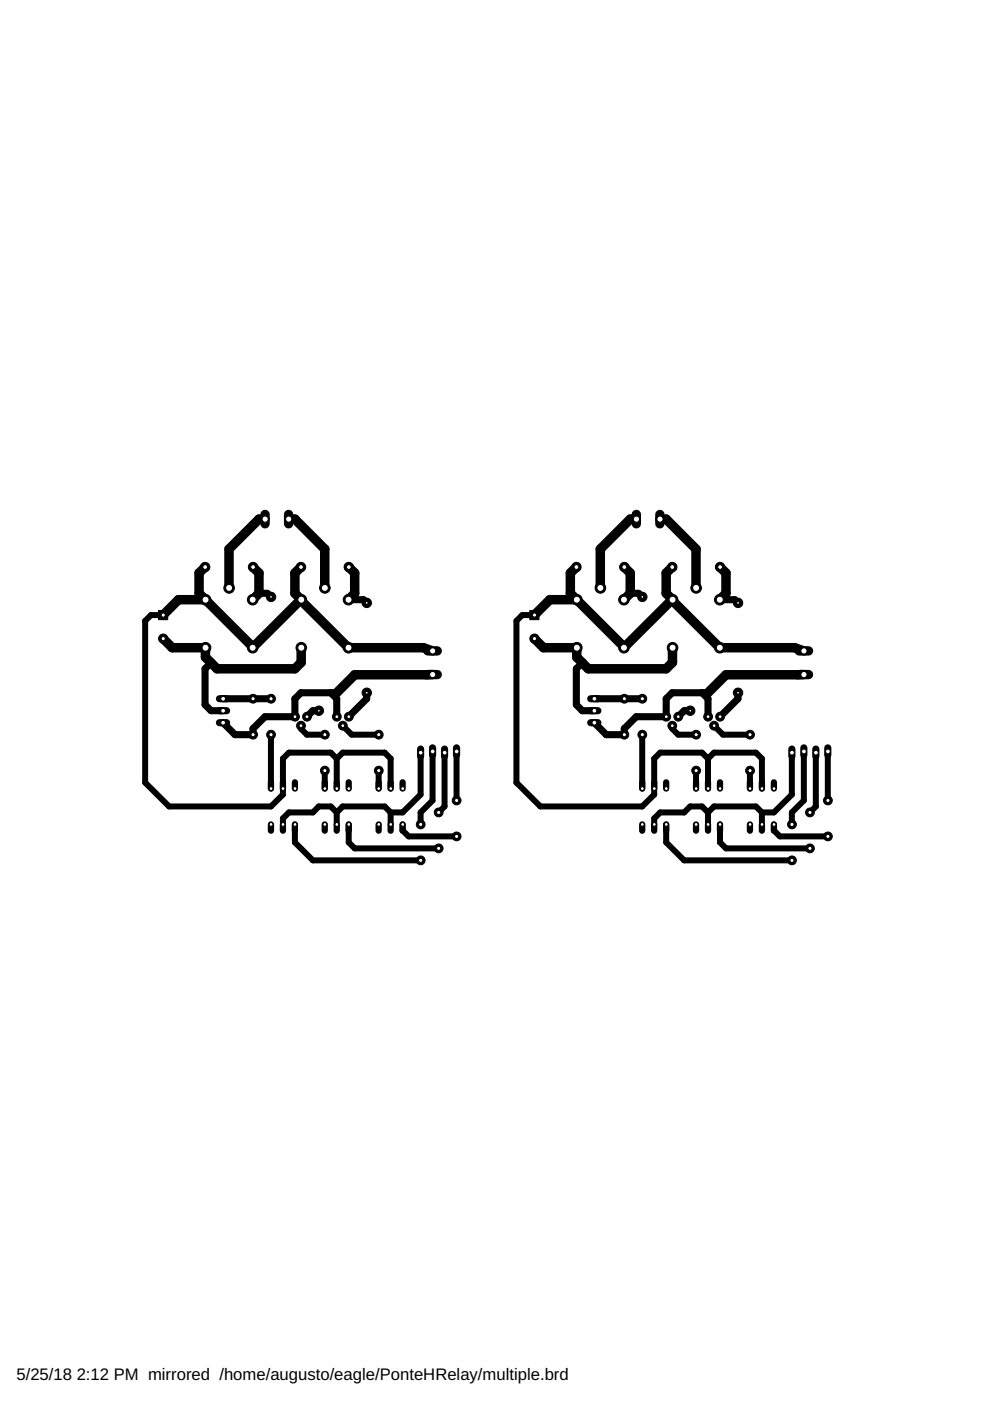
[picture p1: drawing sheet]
<svg xmlns="http://www.w3.org/2000/svg" width="210mm" height="297mm" viewBox="0 0 210 297" stroke-linecap="round" stroke-linejoin="round" font-family="sans-serif">
<defs><g id="words">
<g font-size="3.5">
<text x="3.5" y="292.5">5/25/18</text>
<text x="16.3" y="292.5">2:12 PM mirrored /home/augusto/eagle/PonteHRelay/multiple.brd</text>
</g>
</g></defs>
<g fill="none" stroke="#000" stroke-width="1.5">
<path d="M54.9 125.8h1.8l.7 .8M73.9 127.1h3.2l.6 .7M133.6 125.8h1.8l.8 .8M152.6 127.1h3.2l.7 .7M44.7 140.5l-1.2 1.3v7.6l1.2 1.3h2.6M47.3 148.1h10.1M67.6 150.7h-1.3l-1.2 1.3M70.1 146.9l1.3 1.2v3.9M71.4 146.9h-7.6l-1.3 1.2v3.9h-6.3l-2.6 2.5v1.3h-3.8l-2.5-2.6M77.7 146.9v1.2l-3.8 3.9M123.5 140.5l-1.3 1.3v7.6l1.3 1.3h2.5M126 148.1h10.2"/>
<path d="M146.3 150.7h-1.2l-1.3 1.3M148.8 146.9l1.3 1.2v3.9M150.1 146.9h-7.6l-1.3 1.2v3.9h-6.3l-2.5 2.5v1.3h-3.9l-2.5-2.6M156.5 146.9v1.2l-3.8 3.9"/>
</g>
<g fill="none" stroke="#000" stroke-width="2">
<path d="M56.2 110.1h-1.3l-6.3 6.3v8.3M61.2 110.1h1.3l6.4 6.3v8.3M134.9 110.1h-1.3l-6.3 6.3v8.3M139.9 110.1h1.3l6.4 6.3v8.3M34.6 135.4l1.9 1.9h7.1v2l2.4 2.5h16.5l1.4-1.4v-3.1M43.5 120.2l-1.3 1.3v4.3l11.4 11.3v.2l10.3-10.2M43.6 127.1h-5.8l-3.2 3.3M53.6 120.2l1.3 1.3v4.3l-1.3 1.3M63.8 120.2l-1.3 1.3v4.3l1.4 1.3M63.9 127.1v.2l10 10h15.9l1.9 .7M73.9 120.2l1.3 1.3v4.3l-1.3 1.3M113.3 135.4l1.9 1.9h7.1v2l2.4 2.5h16.5l1.4-1.4v-3.1"/>
<path d="M122.2 120.2l-1.3 1.3v4.3l11.4 11.3v.2l10.3-10.2M122.3 127.1h-5.7l-3.3 3.3M132.4 120.2l1.2 1.3v4.3l-1.3 1.3M142.5 120.2l-1.3 1.3v4.3l1.4 1.3M142.6 127.1v.2l10 10h15.9l1.9 .7M152.7 120.2l1.2 1.3v4.3l-1.3 1.3M91.7 143l-16.5 .1-3.8 3.8M170.4 143l-16.5 .1-3.8 3.8"/>
</g>
<g fill="none" stroke="#000" stroke-width="1.3">
<path d="M34.6 130.4h-2.6l-1.2 1.2v34.3l5.1 5.1h21.5l2.6-2.5v-7.7l1.3-1.2h8.8l1.3 1.2M113.3 130.4h-2.6l-1.2 1.2v34.3l5.1 5.1h21.6l2.5-2.5v-7.7l1.3-1.2h8.8l1.3 1.2M57.4 155.8v11.4M63.8 153.9v.6l1.3 1.3h3.8M72.7 153.9l1.9 1.9h5.7M89.2 159.6v8.9l-3.8 3.8h-2.6M91.7 159.3v10.4l-2.5 2.6v2.5M94.3 159.6v11.4l-1.3 1.3M96.8 159.3v10.4M136.2 155.8v11.4M142.5 153.9v.6l1.3 1.3h3.8M151.4 153.9l1.9 1.9h5.7"/>
<path d="M167.9 159.6v8.9l-3.8 3.8h-2.6M170.4 159.3v10.4l-2.5 2.6v2.5M173 159.6v11.4l-1.3 1.3M175.5 159.3v10.4M62.5 174.8v3.8l3.8 3.8h22.9M68.9 163.4v3.8M71.4 172.3l-1.3-1.3h-2.5l-1.3 1.3h-5l-1.3 1.2v1.3M71.4 172.3l1.3-1.3h8.9l1.2 1.3M71.4 160.8l1.3-1.2h8.9l1.2 1.2v6.4M71.4 160.8v6.4M71.4 172.3v2.5M73.9 174.8v3.8l1.3 1.3h17.8"/>
<path d="M80.3 163.4v3.8M82.8 172.3v2.5M85.4 174.8v1.3l1.2 1.2h10.2M141.2 174.8v3.8l3.9 3.8h22.8M147.6 163.4v3.8M150.1 160.8l1.3-1.2h8.9l1.2 1.2v6.4M150.1 172.3l1.3-1.3h8.9l1.2 1.3M150.1 160.8v6.4M150.1 172.3v2.5M150.1 172.3l-1.3-1.3h-2.5l-1.2 1.3h-5.1l-1.3 1.2v1.3M152.7 174.8v3.8l1.2 1.3h17.8M159 163.4v3.8"/>
<path d="M161.5 172.3v2.5M164.1 174.8v1.3l1.3 1.2h10.1"/>
</g>
<circle cx="113.3" cy="135.4" r=".97" fill="#000" stroke="#000" stroke-width=".21"/>
<circle cx="113.3" cy="135.4" r=".44" fill="#fff" stroke="#000" stroke-width=".21"/>
<path d="M112.3 129.4h2v2h-2z" fill="#000" stroke="#000" stroke-width=".21"/>
<circle cx="113.3" cy="130.4" r=".44" fill="#fff" stroke="#000" stroke-width=".21"/>
<circle cx="152.7" cy="120.2" r=".99" fill="#000" stroke="#000" stroke-width=".21"/>
<circle cx="152.7" cy="120.2" r=".51" fill="#fff" stroke="#000" stroke-width=".21"/>
<circle cx="142.5" cy="120.2" r=".99" fill="#000" stroke="#000" stroke-width=".21"/>
<circle cx="142.5" cy="120.2" r=".51" fill="#fff" stroke="#000" stroke-width=".21"/>
<circle cx="132.4" cy="120.2" r=".99" fill="#000" stroke="#000" stroke-width=".21"/>
<circle cx="132.4" cy="120.2" r=".51" fill="#fff" stroke="#000" stroke-width=".21"/>
<circle cx="122.2" cy="120.2" r=".99" fill="#000" stroke="#000" stroke-width=".21"/>
<circle cx="122.2" cy="120.2" r=".51" fill="#fff" stroke="#000" stroke-width=".21"/>
<path d="M164.1 174.8v1.3" fill="none" stroke="#000" stroke-width="1.3"/>
<circle cx="164.1" cy="174.8" r=".4" fill="#fff" stroke="#000" stroke-width=".21"/>
<path d="M161.5 174.8v1.3" fill="none" stroke="#000" stroke-width="1.3"/>
<circle cx="161.6" cy="174.8" r=".4" fill="#fff" stroke="#000" stroke-width=".21"/>
<path d="M161.5 165.9v1.3" fill="none" stroke="#000" stroke-width="1.3"/>
<circle cx="161.6" cy="167.2" r=".4" fill="#fff" stroke="#000" stroke-width=".21"/>
<path d="M164.1 165.9v1.3" fill="none" stroke="#000" stroke-width="1.3"/>
<circle cx="164.1" cy="167.2" r=".4" fill="#fff" stroke="#000" stroke-width=".21"/>
<path d="M159 174.8v1.3" fill="none" stroke="#000" stroke-width="1.3"/>
<circle cx="159" cy="174.8" r=".4" fill="#fff" stroke="#000" stroke-width=".21"/>
<path d="M159 165.9v1.3" fill="none" stroke="#000" stroke-width="1.3"/>
<circle cx="159" cy="167.2" r=".4" fill="#fff" stroke="#000" stroke-width=".21"/>
<path d="M152.7 174.8v1.3" fill="none" stroke="#000" stroke-width="1.3"/>
<circle cx="152.7" cy="174.8" r=".4" fill="#fff" stroke="#000" stroke-width=".21"/>
<path d="M150.1 174.8v1.3" fill="none" stroke="#000" stroke-width="1.3"/>
<circle cx="150.1" cy="174.8" r=".4" fill="#fff" stroke="#000" stroke-width=".21"/>
<path d="M150.1 165.9v1.3" fill="none" stroke="#000" stroke-width="1.3"/>
<circle cx="150.1" cy="167.2" r=".4" fill="#fff" stroke="#000" stroke-width=".21"/>
<path d="M152.7 165.9v1.3" fill="none" stroke="#000" stroke-width="1.3"/>
<circle cx="152.7" cy="167.2" r=".4" fill="#fff" stroke="#000" stroke-width=".21"/>
<path d="M147.6 174.8v1.3" fill="none" stroke="#000" stroke-width="1.3"/>
<circle cx="147.6" cy="174.8" r=".4" fill="#fff" stroke="#000" stroke-width=".21"/>
<path d="M147.6 165.9v1.3" fill="none" stroke="#000" stroke-width="1.3"/>
<circle cx="147.6" cy="167.2" r=".4" fill="#fff" stroke="#000" stroke-width=".21"/>
<path d="M141.2 174.8v1.3" fill="none" stroke="#000" stroke-width="1.3"/>
<circle cx="141.3" cy="174.8" r=".4" fill="#fff" stroke="#000" stroke-width=".21"/>
<path d="M138.7 174.8v1.3" fill="none" stroke="#000" stroke-width="1.3"/>
<circle cx="138.7" cy="174.8" r=".4" fill="#fff" stroke="#000" stroke-width=".21"/>
<path d="M138.7 165.9v1.3" fill="none" stroke="#000" stroke-width="1.3"/>
<circle cx="138.7" cy="167.2" r=".4" fill="#fff" stroke="#000" stroke-width=".21"/>
<path d="M141.2 165.9v1.3" fill="none" stroke="#000" stroke-width="1.3"/>
<circle cx="141.3" cy="167.2" r=".4" fill="#fff" stroke="#000" stroke-width=".21"/>
<path d="M136.2 174.8v1.3" fill="none" stroke="#000" stroke-width="1.3"/>
<circle cx="136.2" cy="174.8" r=".4" fill="#fff" stroke="#000" stroke-width=".21"/>
<path d="M136.2 165.9v1.3" fill="none" stroke="#000" stroke-width="1.3"/>
<circle cx="136.2" cy="167.2" r=".4" fill="#fff" stroke="#000" stroke-width=".21"/>
<circle cx="150.1" cy="152" r=".93" fill="#000" stroke="#000" stroke-width=".21"/>
<circle cx="150.1" cy="152" r=".4" fill="#fff" stroke="#000" stroke-width=".21"/>
<circle cx="151.4" cy="153.9" r=".93" fill="#000" stroke="#000" stroke-width=".21"/>
<circle cx="151.4" cy="153.9" r=".4" fill="#fff" stroke="#000" stroke-width=".21"/>
<circle cx="152.7" cy="152" r=".93" fill="#000" stroke="#000" stroke-width=".21"/>
<circle cx="152.7" cy="152" r=".4" fill="#fff" stroke="#000" stroke-width=".21"/>
<circle cx="141.3" cy="152" r=".93" fill="#000" stroke="#000" stroke-width=".21"/>
<circle cx="141.3" cy="152" r=".4" fill="#fff" stroke="#000" stroke-width=".21"/>
<circle cx="142.5" cy="153.9" r=".93" fill="#000" stroke="#000" stroke-width=".21"/>
<circle cx="142.5" cy="153.9" r=".4" fill="#fff" stroke="#000" stroke-width=".21"/>
<circle cx="143.8" cy="152" r=".93" fill="#000" stroke="#000" stroke-width=".21"/>
<circle cx="143.8" cy="152" r=".4" fill="#fff" stroke="#000" stroke-width=".21"/>
<path d="M125.2 148.1h1.6" fill="none" stroke="#000" stroke-width="1.5"/>
<circle cx="126" cy="148.1" r=".51" fill="#fff" stroke="#000" stroke-width=".21"/>
<path d="M125.2 150.7h1.6" fill="none" stroke="#000" stroke-width="1.5"/>
<circle cx="126" cy="150.7" r=".51" fill="#fff" stroke="#000" stroke-width=".21"/>
<path d="M125.2 153.2h1.6" fill="none" stroke="#000" stroke-width="1.5"/>
<circle cx="126" cy="153.2" r=".51" fill="#fff" stroke="#000" stroke-width=".21"/>
<circle cx="175.5" cy="169.7" r=".93" fill="#000" stroke="#000" stroke-width=".21"/>
<circle cx="175.5" cy="169.7" r=".44" fill="#fff" stroke="#000" stroke-width=".21"/>
<circle cx="175.5" cy="177.3" r=".93" fill="#000" stroke="#000" stroke-width=".21"/>
<circle cx="175.5" cy="177.3" r=".44" fill="#fff" stroke="#000" stroke-width=".21"/>
<circle cx="159" cy="163.4" r=".93" fill="#000" stroke="#000" stroke-width=".21"/>
<circle cx="159" cy="163.4" r=".44" fill="#fff" stroke="#000" stroke-width=".21"/>
<circle cx="159" cy="155.8" r=".93" fill="#000" stroke="#000" stroke-width=".21"/>
<circle cx="159" cy="155.8" r=".44" fill="#fff" stroke="#000" stroke-width=".21"/>
<circle cx="171.7" cy="172.3" r=".93" fill="#000" stroke="#000" stroke-width=".21"/>
<circle cx="171.7" cy="172.3" r=".44" fill="#fff" stroke="#000" stroke-width=".21"/>
<circle cx="171.7" cy="179.9" r=".93" fill="#000" stroke="#000" stroke-width=".21"/>
<circle cx="171.7" cy="179.9" r=".44" fill="#fff" stroke="#000" stroke-width=".21"/>
<circle cx="147.6" cy="163.4" r=".93" fill="#000" stroke="#000" stroke-width=".21"/>
<circle cx="147.6" cy="163.4" r=".44" fill="#fff" stroke="#000" stroke-width=".21"/>
<circle cx="147.6" cy="155.8" r=".93" fill="#000" stroke="#000" stroke-width=".21"/>
<circle cx="147.6" cy="155.8" r=".44" fill="#fff" stroke="#000" stroke-width=".21"/>
<circle cx="132.4" cy="155.8" r=".93" fill="#000" stroke="#000" stroke-width=".21"/>
<circle cx="132.4" cy="155.8" r=".44" fill="#fff" stroke="#000" stroke-width=".21"/>
<circle cx="132.4" cy="148.1" r=".93" fill="#000" stroke="#000" stroke-width=".21"/>
<circle cx="132.4" cy="148.1" r=".44" fill="#fff" stroke="#000" stroke-width=".21"/>
<circle cx="136.2" cy="155.8" r=".93" fill="#000" stroke="#000" stroke-width=".21"/>
<circle cx="136.2" cy="155.8" r=".44" fill="#fff" stroke="#000" stroke-width=".21"/>
<circle cx="136.2" cy="148.1" r=".93" fill="#000" stroke="#000" stroke-width=".21"/>
<circle cx="136.2" cy="148.1" r=".44" fill="#fff" stroke="#000" stroke-width=".21"/>
<circle cx="167.9" cy="174.8" r=".93" fill="#000" stroke="#000" stroke-width=".21"/>
<circle cx="167.9" cy="174.8" r=".44" fill="#fff" stroke="#000" stroke-width=".21"/>
<circle cx="167.9" cy="182.4" r=".93" fill="#000" stroke="#000" stroke-width=".21"/>
<circle cx="167.9" cy="182.4" r=".44" fill="#fff" stroke="#000" stroke-width=".21"/>
<path d="M169.4 138h2" fill="none" stroke="#000" stroke-width="2"/>
<circle cx="170.5" cy="138" r=".66" fill="#fff" stroke="#000" stroke-width=".21"/>
<path d="M169.4 143h2" fill="none" stroke="#000" stroke-width="2"/>
<circle cx="170.5" cy="143" r=".66" fill="#fff" stroke="#000" stroke-width=".21"/>
<path d="M134.9 109.1v2" fill="none" stroke="#000" stroke-width="2"/>
<circle cx="134.9" cy="110.1" r=".66" fill="#fff" stroke="#000" stroke-width=".21"/>
<path d="M139.9 109.1v2" fill="none" stroke="#000" stroke-width="2"/>
<circle cx="139.9" cy="110.1" r=".66" fill="#fff" stroke="#000" stroke-width=".21"/>
<path d="M167.9 158.8v1.5" fill="none" stroke="#000" stroke-width="1.5"/>
<circle cx="167.9" cy="159.6" r=".51" fill="#fff" stroke="#000" stroke-width=".21"/>
<path d="M170.4 158.6v1.5" fill="none" stroke="#000" stroke-width="1.5"/>
<circle cx="170.5" cy="159.3" r=".51" fill="#fff" stroke="#000" stroke-width=".21"/>
<path d="M173 158.8v1.5" fill="none" stroke="#000" stroke-width="1.5"/>
<circle cx="173" cy="159.6" r=".51" fill="#fff" stroke="#000" stroke-width=".21"/>
<path d="M175.5 158.6v1.5" fill="none" stroke="#000" stroke-width="1.5"/>
<circle cx="175.5" cy="159.3" r=".51" fill="#fff" stroke="#000" stroke-width=".21"/>
<circle cx="152.6" cy="137.3" r="1.12" fill="#000" stroke="#000" stroke-width=".21"/>
<circle cx="152.6" cy="137.3" r=".74" fill="#fff" stroke="#000" stroke-width=".21"/>
<circle cx="142.6" cy="137.3" r="1.12" fill="#000" stroke="#000" stroke-width=".21"/>
<circle cx="142.6" cy="137.3" r=".74" fill="#fff" stroke="#000" stroke-width=".21"/>
<circle cx="142.6" cy="127.1" r="1.12" fill="#000" stroke="#000" stroke-width=".21"/>
<circle cx="142.6" cy="127.1" r=".74" fill="#fff" stroke="#000" stroke-width=".21"/>
<circle cx="152.6" cy="127.1" r="1.12" fill="#000" stroke="#000" stroke-width=".21"/>
<circle cx="152.6" cy="127.1" r=".74" fill="#fff" stroke="#000" stroke-width=".21"/>
<circle cx="147.6" cy="124.7" r="1.12" fill="#000" stroke="#000" stroke-width=".21"/>
<circle cx="147.6" cy="124.7" r=".74" fill="#fff" stroke="#000" stroke-width=".21"/>
<circle cx="132.3" cy="137.3" r="1.12" fill="#000" stroke="#000" stroke-width=".21"/>
<circle cx="132.3" cy="137.3" r=".74" fill="#fff" stroke="#000" stroke-width=".21"/>
<circle cx="122.3" cy="137.3" r="1.12" fill="#000" stroke="#000" stroke-width=".21"/>
<circle cx="122.3" cy="137.3" r=".74" fill="#fff" stroke="#000" stroke-width=".21"/>
<circle cx="122.3" cy="127.1" r="1.12" fill="#000" stroke="#000" stroke-width=".21"/>
<circle cx="122.3" cy="127.1" r=".74" fill="#fff" stroke="#000" stroke-width=".21"/>
<circle cx="132.3" cy="127.1" r="1.12" fill="#000" stroke="#000" stroke-width=".21"/>
<circle cx="132.3" cy="127.1" r=".74" fill="#fff" stroke="#000" stroke-width=".21"/>
<circle cx="127.3" cy="124.7" r="1.12" fill="#000" stroke="#000" stroke-width=".21"/>
<circle cx="127.3" cy="124.7" r=".74" fill="#fff" stroke="#000" stroke-width=".21"/>
<circle cx="34.6" cy="135.4" r=".97" fill="#000" stroke="#000" stroke-width=".21"/>
<circle cx="34.6" cy="135.4" r=".44" fill="#fff" stroke="#000" stroke-width=".21"/>
<path d="M33.6 129.4h2v2h-2z" fill="#000" stroke="#000" stroke-width=".21"/>
<circle cx="34.6" cy="130.4" r=".44" fill="#fff" stroke="#000" stroke-width=".21"/>
<circle cx="74" cy="120.2" r=".99" fill="#000" stroke="#000" stroke-width=".21"/>
<circle cx="74" cy="120.2" r=".51" fill="#fff" stroke="#000" stroke-width=".21"/>
<circle cx="63.8" cy="120.2" r=".99" fill="#000" stroke="#000" stroke-width=".21"/>
<circle cx="63.8" cy="120.2" r=".51" fill="#fff" stroke="#000" stroke-width=".21"/>
<circle cx="53.7" cy="120.2" r=".99" fill="#000" stroke="#000" stroke-width=".21"/>
<circle cx="53.7" cy="120.2" r=".51" fill="#fff" stroke="#000" stroke-width=".21"/>
<circle cx="43.5" cy="120.2" r=".99" fill="#000" stroke="#000" stroke-width=".21"/>
<circle cx="43.5" cy="120.2" r=".51" fill="#fff" stroke="#000" stroke-width=".21"/>
<path d="M85.4 174.8v1.3" fill="none" stroke="#000" stroke-width="1.3"/>
<circle cx="85.4" cy="174.8" r=".4" fill="#fff" stroke="#000" stroke-width=".21"/>
<path d="M82.8 174.8v1.3" fill="none" stroke="#000" stroke-width="1.3"/>
<circle cx="82.8" cy="174.8" r=".4" fill="#fff" stroke="#000" stroke-width=".21"/>
<path d="M82.8 165.9v1.3" fill="none" stroke="#000" stroke-width="1.3"/>
<circle cx="82.8" cy="167.2" r=".4" fill="#fff" stroke="#000" stroke-width=".21"/>
<path d="M85.4 165.9v1.3" fill="none" stroke="#000" stroke-width="1.3"/>
<circle cx="85.4" cy="167.2" r=".4" fill="#fff" stroke="#000" stroke-width=".21"/>
<path d="M80.3 174.8v1.3" fill="none" stroke="#000" stroke-width="1.3"/>
<circle cx="80.3" cy="174.8" r=".4" fill="#fff" stroke="#000" stroke-width=".21"/>
<path d="M80.3 165.9v1.3" fill="none" stroke="#000" stroke-width="1.3"/>
<circle cx="80.3" cy="167.2" r=".4" fill="#fff" stroke="#000" stroke-width=".21"/>
<path d="M73.9 174.8v1.3" fill="none" stroke="#000" stroke-width="1.3"/>
<circle cx="74" cy="174.8" r=".4" fill="#fff" stroke="#000" stroke-width=".21"/>
<path d="M71.4 174.8v1.3" fill="none" stroke="#000" stroke-width="1.3"/>
<circle cx="71.4" cy="174.8" r=".4" fill="#fff" stroke="#000" stroke-width=".21"/>
<path d="M71.4 165.9v1.3" fill="none" stroke="#000" stroke-width="1.3"/>
<circle cx="71.4" cy="167.2" r=".4" fill="#fff" stroke="#000" stroke-width=".21"/>
<path d="M73.9 165.9v1.3" fill="none" stroke="#000" stroke-width="1.3"/>
<circle cx="74" cy="167.2" r=".4" fill="#fff" stroke="#000" stroke-width=".21"/>
<path d="M68.9 174.8v1.3" fill="none" stroke="#000" stroke-width="1.3"/>
<circle cx="68.9" cy="174.8" r=".4" fill="#fff" stroke="#000" stroke-width=".21"/>
<path d="M68.9 165.9v1.3" fill="none" stroke="#000" stroke-width="1.3"/>
<circle cx="68.9" cy="167.2" r=".4" fill="#fff" stroke="#000" stroke-width=".21"/>
<path d="M62.5 174.8v1.3" fill="none" stroke="#000" stroke-width="1.3"/>
<circle cx="62.5" cy="174.8" r=".4" fill="#fff" stroke="#000" stroke-width=".21"/>
<path d="M60 174.8v1.3" fill="none" stroke="#000" stroke-width="1.3"/>
<circle cx="60" cy="174.8" r=".4" fill="#fff" stroke="#000" stroke-width=".21"/>
<path d="M60 165.9v1.3" fill="none" stroke="#000" stroke-width="1.3"/>
<circle cx="60" cy="167.2" r=".4" fill="#fff" stroke="#000" stroke-width=".21"/>
<path d="M62.5 165.9v1.3" fill="none" stroke="#000" stroke-width="1.3"/>
<circle cx="62.5" cy="167.2" r=".4" fill="#fff" stroke="#000" stroke-width=".21"/>
<path d="M57.4 174.8v1.3" fill="none" stroke="#000" stroke-width="1.3"/>
<circle cx="57.5" cy="174.8" r=".4" fill="#fff" stroke="#000" stroke-width=".21"/>
<path d="M57.4 165.9v1.3" fill="none" stroke="#000" stroke-width="1.3"/>
<circle cx="57.5" cy="167.2" r=".4" fill="#fff" stroke="#000" stroke-width=".21"/>
<circle cx="71.4" cy="152" r=".93" fill="#000" stroke="#000" stroke-width=".21"/>
<circle cx="71.4" cy="152" r=".4" fill="#fff" stroke="#000" stroke-width=".21"/>
<circle cx="72.7" cy="153.9" r=".93" fill="#000" stroke="#000" stroke-width=".21"/>
<circle cx="72.7" cy="153.9" r=".4" fill="#fff" stroke="#000" stroke-width=".21"/>
<circle cx="74" cy="152" r=".93" fill="#000" stroke="#000" stroke-width=".21"/>
<circle cx="74" cy="152" r=".4" fill="#fff" stroke="#000" stroke-width=".21"/>
<circle cx="62.5" cy="152" r=".93" fill="#000" stroke="#000" stroke-width=".21"/>
<circle cx="62.5" cy="152" r=".4" fill="#fff" stroke="#000" stroke-width=".21"/>
<circle cx="63.8" cy="153.9" r=".93" fill="#000" stroke="#000" stroke-width=".21"/>
<circle cx="63.8" cy="153.9" r=".4" fill="#fff" stroke="#000" stroke-width=".21"/>
<circle cx="65.1" cy="152" r=".93" fill="#000" stroke="#000" stroke-width=".21"/>
<circle cx="65.1" cy="152" r=".4" fill="#fff" stroke="#000" stroke-width=".21"/>
<path d="M46.5 148.1h1.5" fill="none" stroke="#000" stroke-width="1.5"/>
<circle cx="47.3" cy="148.1" r=".51" fill="#fff" stroke="#000" stroke-width=".21"/>
<path d="M46.5 150.7h1.5" fill="none" stroke="#000" stroke-width="1.5"/>
<circle cx="47.3" cy="150.7" r=".51" fill="#fff" stroke="#000" stroke-width=".21"/>
<path d="M46.5 153.2h1.5" fill="none" stroke="#000" stroke-width="1.5"/>
<circle cx="47.3" cy="153.2" r=".51" fill="#fff" stroke="#000" stroke-width=".21"/>
<circle cx="96.8" cy="169.7" r=".93" fill="#000" stroke="#000" stroke-width=".21"/>
<circle cx="96.8" cy="169.7" r=".44" fill="#fff" stroke="#000" stroke-width=".21"/>
<circle cx="96.8" cy="177.3" r=".93" fill="#000" stroke="#000" stroke-width=".21"/>
<circle cx="96.8" cy="177.3" r=".44" fill="#fff" stroke="#000" stroke-width=".21"/>
<circle cx="80.3" cy="163.4" r=".93" fill="#000" stroke="#000" stroke-width=".21"/>
<circle cx="80.3" cy="163.4" r=".44" fill="#fff" stroke="#000" stroke-width=".21"/>
<circle cx="80.3" cy="155.8" r=".93" fill="#000" stroke="#000" stroke-width=".21"/>
<circle cx="80.3" cy="155.8" r=".44" fill="#fff" stroke="#000" stroke-width=".21"/>
<circle cx="93" cy="172.3" r=".93" fill="#000" stroke="#000" stroke-width=".21"/>
<circle cx="93" cy="172.3" r=".44" fill="#fff" stroke="#000" stroke-width=".21"/>
<circle cx="93" cy="179.9" r=".93" fill="#000" stroke="#000" stroke-width=".21"/>
<circle cx="93" cy="179.9" r=".44" fill="#fff" stroke="#000" stroke-width=".21"/>
<circle cx="68.9" cy="163.4" r=".93" fill="#000" stroke="#000" stroke-width=".21"/>
<circle cx="68.9" cy="163.4" r=".44" fill="#fff" stroke="#000" stroke-width=".21"/>
<circle cx="68.9" cy="155.8" r=".93" fill="#000" stroke="#000" stroke-width=".21"/>
<circle cx="68.9" cy="155.8" r=".44" fill="#fff" stroke="#000" stroke-width=".21"/>
<circle cx="53.7" cy="155.8" r=".93" fill="#000" stroke="#000" stroke-width=".21"/>
<circle cx="53.7" cy="155.8" r=".44" fill="#fff" stroke="#000" stroke-width=".21"/>
<circle cx="53.7" cy="148.1" r=".93" fill="#000" stroke="#000" stroke-width=".21"/>
<circle cx="53.7" cy="148.1" r=".44" fill="#fff" stroke="#000" stroke-width=".21"/>
<circle cx="57.5" cy="155.8" r=".93" fill="#000" stroke="#000" stroke-width=".21"/>
<circle cx="57.5" cy="155.8" r=".44" fill="#fff" stroke="#000" stroke-width=".21"/>
<circle cx="57.5" cy="148.1" r=".93" fill="#000" stroke="#000" stroke-width=".21"/>
<circle cx="57.5" cy="148.1" r=".44" fill="#fff" stroke="#000" stroke-width=".21"/>
<circle cx="89.2" cy="174.8" r=".93" fill="#000" stroke="#000" stroke-width=".21"/>
<circle cx="89.2" cy="174.8" r=".44" fill="#fff" stroke="#000" stroke-width=".21"/>
<circle cx="89.2" cy="182.4" r=".93" fill="#000" stroke="#000" stroke-width=".21"/>
<circle cx="89.2" cy="182.4" r=".44" fill="#fff" stroke="#000" stroke-width=".21"/>
<path d="M90.7 138h2" fill="none" stroke="#000" stroke-width="2"/>
<circle cx="91.7" cy="138" r=".66" fill="#fff" stroke="#000" stroke-width=".21"/>
<path d="M90.7 143h2" fill="none" stroke="#000" stroke-width="2"/>
<circle cx="91.7" cy="143" r=".66" fill="#fff" stroke="#000" stroke-width=".21"/>
<path d="M56.2 109.1v2" fill="none" stroke="#000" stroke-width="2"/>
<circle cx="56.2" cy="110.1" r=".66" fill="#fff" stroke="#000" stroke-width=".21"/>
<path d="M61.2 109.1v2" fill="none" stroke="#000" stroke-width="2"/>
<circle cx="61.2" cy="110.1" r=".66" fill="#fff" stroke="#000" stroke-width=".21"/>
<path d="M89.2 158.8v1.5" fill="none" stroke="#000" stroke-width="1.5"/>
<circle cx="89.2" cy="159.6" r=".51" fill="#fff" stroke="#000" stroke-width=".21"/>
<path d="M91.7 158.6v1.5" fill="none" stroke="#000" stroke-width="1.5"/>
<circle cx="91.7" cy="159.3" r=".51" fill="#fff" stroke="#000" stroke-width=".21"/>
<path d="M94.3 158.8v1.5" fill="none" stroke="#000" stroke-width="1.5"/>
<circle cx="94.3" cy="159.6" r=".51" fill="#fff" stroke="#000" stroke-width=".21"/>
<path d="M96.8 158.6v1.5" fill="none" stroke="#000" stroke-width="1.5"/>
<circle cx="96.8" cy="159.3" r=".51" fill="#fff" stroke="#000" stroke-width=".21"/>
<circle cx="73.9" cy="137.3" r="1.12" fill="#000" stroke="#000" stroke-width=".21"/>
<circle cx="73.9" cy="137.3" r=".74" fill="#fff" stroke="#000" stroke-width=".21"/>
<circle cx="63.9" cy="137.3" r="1.12" fill="#000" stroke="#000" stroke-width=".21"/>
<circle cx="63.9" cy="137.3" r=".74" fill="#fff" stroke="#000" stroke-width=".21"/>
<circle cx="63.9" cy="127.1" r="1.12" fill="#000" stroke="#000" stroke-width=".21"/>
<circle cx="63.9" cy="127.1" r=".74" fill="#fff" stroke="#000" stroke-width=".21"/>
<circle cx="73.9" cy="127.1" r="1.12" fill="#000" stroke="#000" stroke-width=".21"/>
<circle cx="73.9" cy="127.1" r=".74" fill="#fff" stroke="#000" stroke-width=".21"/>
<circle cx="68.9" cy="124.7" r="1.12" fill="#000" stroke="#000" stroke-width=".21"/>
<circle cx="68.9" cy="124.7" r=".74" fill="#fff" stroke="#000" stroke-width=".21"/>
<circle cx="53.6" cy="137.3" r="1.12" fill="#000" stroke="#000" stroke-width=".21"/>
<circle cx="53.6" cy="137.3" r=".74" fill="#fff" stroke="#000" stroke-width=".21"/>
<circle cx="43.6" cy="137.3" r="1.12" fill="#000" stroke="#000" stroke-width=".21"/>
<circle cx="43.6" cy="137.3" r=".74" fill="#fff" stroke="#000" stroke-width=".21"/>
<circle cx="43.6" cy="127.1" r="1.12" fill="#000" stroke="#000" stroke-width=".21"/>
<circle cx="43.6" cy="127.1" r=".74" fill="#fff" stroke="#000" stroke-width=".21"/>
<circle cx="53.6" cy="127.1" r="1.12" fill="#000" stroke="#000" stroke-width=".21"/>
<circle cx="53.6" cy="127.1" r=".74" fill="#fff" stroke="#000" stroke-width=".21"/>
<circle cx="48.6" cy="124.7" r="1.12" fill="#000" stroke="#000" stroke-width=".21"/>
<circle cx="48.6" cy="124.7" r=".74" fill="#fff" stroke="#000" stroke-width=".21"/>
<circle cx="156.5" cy="146.9" r=".99" fill="#000" stroke="#000" stroke-width=".21"/>
<circle cx="156.5" cy="146.9" r=".3" fill="#fff" stroke="#000" stroke-width=".21"/>
<circle cx="156.5" cy="127.8" r=".99" fill="#000" stroke="#000" stroke-width=".21"/>
<circle cx="156.5" cy="127.8" r=".3" fill="#fff" stroke="#000" stroke-width=".21"/>
<circle cx="146.3" cy="150.7" r=".99" fill="#000" stroke="#000" stroke-width=".21"/>
<circle cx="146.3" cy="150.7" r=".3" fill="#fff" stroke="#000" stroke-width=".21"/>
<circle cx="136.2" cy="126.6" r=".99" fill="#000" stroke="#000" stroke-width=".21"/>
<circle cx="136.2" cy="126.6" r=".3" fill="#fff" stroke="#000" stroke-width=".21"/>
<circle cx="77.8" cy="146.9" r=".99" fill="#000" stroke="#000" stroke-width=".21"/>
<circle cx="77.8" cy="146.9" r=".3" fill="#fff" stroke="#000" stroke-width=".21"/>
<circle cx="77.8" cy="127.8" r=".99" fill="#000" stroke="#000" stroke-width=".21"/>
<circle cx="77.8" cy="127.8" r=".3" fill="#fff" stroke="#000" stroke-width=".21"/>
<circle cx="67.6" cy="150.7" r=".99" fill="#000" stroke="#000" stroke-width=".21"/>
<circle cx="67.6" cy="150.7" r=".3" fill="#fff" stroke="#000" stroke-width=".21"/>
<circle cx="57.5" cy="126.6" r=".99" fill="#000" stroke="#000" stroke-width=".21"/>
<circle cx="57.5" cy="126.6" r=".3" fill="#fff" stroke="#000" stroke-width=".21"/>
<use href="#words"/>
</svg>
